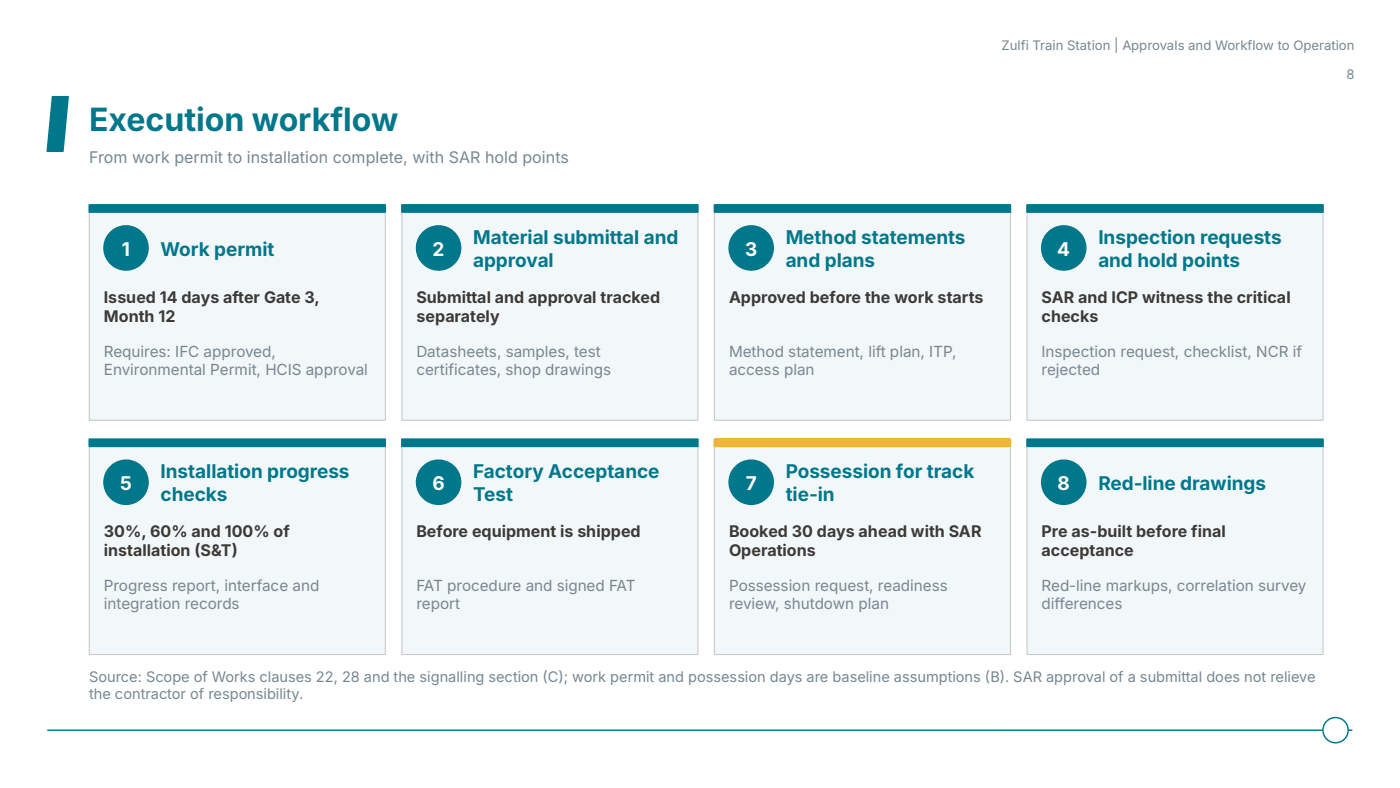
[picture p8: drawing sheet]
<svg xmlns="http://www.w3.org/2000/svg" width="339mm" height="190mm" viewBox="0 0 339 190" stroke-linecap="round" stroke-linejoin="round" font-family="sans-serif">
<defs><g id="words">
<text font-size="7.8" fill="#00778b" x="21.6" y="31.8">Execution workflow</text>
<g font-size="4.6" fill="#00778b">
<text x="114.5" y="59">Material submittal and</text>
<text x="190.1" y="59">Method statements</text>
<text x="265.7" y="59">Inspection requests</text>
<text x="38.9" y="61.8">Work permit</text>
<text x="114.5" y="64.5">approval</text>
<text x="190.1" y="64.5">and plans</text>
<text x="265.7" y="64.5">and hold points</text>
<text x="38.9" y="115.7">Installation progress</text>
<text x="114.5" y="115.7">Factory Acceptance</text>
<text x="190.1" y="115.7">Possession for track</text>
<text x="265.7" y="118.4">Red-line drawings</text>
<text x="38.9" y="121.2">checks</text>
<text x="114.5" y="121.2">Test</text>
<text x="190.1" y="121.2">tie-in</text>
</g>
<g font-size="4.6" fill="#fff">
<text x="29.5" y="61.8">1</text>
<text x="104.7" y="61.8">2</text>
<text x="180.3" y="61.8">3</text>
<text x="255.8" y="61.8">4</text>
<text x="29" y="118.4">5</text>
<text x="104.6" y="118.4">6</text>
<text x="180.4" y="118.4">7</text>
<text x="255.8" y="118.4">8</text>
</g>
<text font-size="3.9" fill="#768692" x="21.6" y="39.4">From work permit to installation complete, with SAR hold points</text>
<g font-size="3.9" fill="#3d3935">
<text x="25.1" y="73.2">Issued 14 days after Gate 3,</text>
<text x="25.1" y="77.9">Month 12</text>
<text x="100.8" y="73.2">Submittal and approval tracked</text>
<text x="100.8" y="77.9">separately</text>
<text x="176.4" y="73.2">Approved before the work starts</text>
<text x="252" y="73.2">SAR and ICP witness the critical</text>
<text x="252" y="77.9">checks</text>
<text x="25.1" y="129.9">30%, 60% and 100% of</text>
<text x="100.8" y="129.9">Before equipment is shipped</text>
<text x="176.4" y="129.9">Booked 30 days ahead with SAR</text>
<text x="252" y="129.9">Pre as-built before final</text>
<text x="25.1" y="134.5">installation (S&amp;T)</text>
<text x="176.4" y="134.5">Operations</text>
<text x="252" y="134.5">acceptance</text>
</g>
<g font-size="3.7" fill="#768692">
<text x="25.1" y="86.2">Requires: IFC approved,</text>
<text x="100.8" y="86.2">Datasheets, samples, test</text>
<text x="176.4" y="86.2">Method statement, lift plan, ITP,</text>
<text x="252" y="86.2">Inspection request, checklist, NCR if</text>
<text x="25.1" y="90.7">Environmental Permit, HCIS approval</text>
<text x="100.8" y="90.7">certificates, shop drawings</text>
<text x="176.4" y="90.7">access plan</text>
<text x="252" y="90.7">rejected</text>
<text x="25.1" y="142.9">Progress report, interface and</text>
<text x="100.8" y="142.9">FAT procedure and signed FAT</text>
<text x="176.4" y="142.9">Possession request, readiness</text>
<text x="252" y="142.9">Red-line markups, correlation survey</text>
<text x="25.1" y="147.3">integration records</text>
<text x="100.8" y="147.3">report</text>
<text x="176.4" y="147.3">review, shutdown plan</text>
<text x="252" y="147.3">differences</text>
</g>
<g font-size="3.5" fill="#768692">
<text x="21.6" y="164.8">Source: Scope of Works clauses 22, 28 and the signalling section (C); work permit and possession days are baseline assumptions (B). SAR approval of a submittal does not relieve</text>
<text x="21.6" y="169.1">the contractor of responsibility.</text>
</g>
<g font-size="3.2" fill="#768692">
<text x="242.3" y="12.1">Zulfi Train Station | Approvals and Workflow to Operation</text>
<text x="325.7" y="19.2">8</text>
</g>
</g></defs>
<path d="M11.4 176.5h315.7" fill="none" stroke="#00778b" stroke-width=".35"/>
<circle cx="323.1" cy="176.5" r="3" fill="#fff"/>
<circle cx="323.1" cy="176.5" r="3" fill="none" stroke="#00778b" stroke-width=".35"/>
<path d="M12.7 23.4h3.8l-1.3 13.2h-3.8z" fill-rule="evenodd" fill="#00778b"/>
<path d="M12.7 23.4h3.8l-1.3 13.2h-3.8z" fill="none" stroke="#00778b" stroke-width=".35"/>
<path d="M21.6 49.5h71.6v52.1h-71.6z" fill-rule="evenodd" fill="#f2f8f9"/>
<path d="M21.6 49.5h71.6v52.1h-71.6z" fill="none" stroke="#c8c9c7" stroke-width=".26"/>
<path d="M21.6 49.5h71.6v1.8h-71.6z" fill-rule="evenodd" fill="#00778b"/>
<path d="M21.6 49.5h71.6v1.8h-71.6z" fill="none" stroke="#00778b" stroke-width=".35"/>
<circle cx="30.5" cy="59.9" r="5.3" fill="#00778b"/>
<circle cx="30.5" cy="59.9" r="5.3" fill="none" stroke="#00778b" stroke-width=".35"/>
<path d="M97.2 49.5h71.6v52.1h-71.6z" fill-rule="evenodd" fill="#f2f8f9"/>
<path d="M97.2 49.5h71.6v52.1h-71.6z" fill="none" stroke="#c8c9c7" stroke-width=".26"/>
<path d="M97.2 49.5h71.6v1.8h-71.6z" fill-rule="evenodd" fill="#00778b"/>
<path d="M97.2 49.5h71.6v1.8h-71.6z" fill="none" stroke="#00778b" stroke-width=".35"/>
<circle cx="106.1" cy="59.9" r="5.3" fill="#00778b"/>
<circle cx="106.1" cy="59.9" r="5.3" fill="none" stroke="#00778b" stroke-width=".35"/>
<path d="M172.8 49.5h71.6v52.1h-71.6z" fill-rule="evenodd" fill="#f2f8f9"/>
<path d="M172.8 49.5h71.6v52.1h-71.6z" fill="none" stroke="#c8c9c7" stroke-width=".26"/>
<path d="M172.8 49.5h71.6v1.8h-71.6z" fill-rule="evenodd" fill="#00778b"/>
<path d="M172.8 49.5h71.6v1.8h-71.6z" fill="none" stroke="#00778b" stroke-width=".35"/>
<circle cx="181.7" cy="59.9" r="5.3" fill="#00778b"/>
<circle cx="181.7" cy="59.9" r="5.3" fill="none" stroke="#00778b" stroke-width=".35"/>
<path d="M248.4 49.5h71.7v52.1h-71.7z" fill-rule="evenodd" fill="#f2f8f9"/>
<path d="M248.4 49.5h71.7v52.1h-71.7z" fill="none" stroke="#c8c9c7" stroke-width=".26"/>
<path d="M248.4 49.5h71.7v1.8h-71.7z" fill-rule="evenodd" fill="#00778b"/>
<path d="M248.4 49.5h71.7v1.8h-71.7z" fill="none" stroke="#00778b" stroke-width=".35"/>
<circle cx="257.3" cy="59.9" r="5.3" fill="#00778b"/>
<circle cx="257.3" cy="59.9" r="5.3" fill="none" stroke="#00778b" stroke-width=".35"/>
<path d="M21.6 106.2h71.6v52h-71.6z" fill-rule="evenodd" fill="#f2f8f9"/>
<path d="M21.6 106.2h71.6v52h-71.6z" fill="none" stroke="#c8c9c7" stroke-width=".26"/>
<path d="M21.6 106.2h71.6v1.7h-71.6z" fill-rule="evenodd" fill="#00778b"/>
<path d="M21.6 106.2h71.6v1.7h-71.6z" fill="none" stroke="#00778b" stroke-width=".35"/>
<circle cx="30.5" cy="116.6" r="5.3" fill="#00778b"/>
<circle cx="30.5" cy="116.6" r="5.3" fill="none" stroke="#00778b" stroke-width=".35"/>
<path d="M97.2 106.2h71.6v52h-71.6z" fill-rule="evenodd" fill="#f2f8f9"/>
<path d="M97.2 106.2h71.6v52h-71.6z" fill="none" stroke="#c8c9c7" stroke-width=".26"/>
<path d="M97.2 106.2h71.6v1.7h-71.6z" fill-rule="evenodd" fill="#00778b"/>
<path d="M97.2 106.2h71.6v1.7h-71.6z" fill="none" stroke="#00778b" stroke-width=".35"/>
<circle cx="106.1" cy="116.6" r="5.3" fill="#00778b"/>
<circle cx="106.1" cy="116.6" r="5.3" fill="none" stroke="#00778b" stroke-width=".35"/>
<path d="M172.8 106.2h71.6v52h-71.6z" fill-rule="evenodd" fill="#f2f8f9"/>
<path d="M172.8 106.2h71.6v52h-71.6z" fill="none" stroke="#c8c9c7" stroke-width=".26"/>
<path d="M172.8 106.2h71.6v1.7h-71.6z" fill-rule="evenodd" fill="#f1b434"/>
<path d="M172.8 106.2h71.6v1.7h-71.6z" fill="none" stroke="#f1b434" stroke-width=".35"/>
<circle cx="181.7" cy="116.6" r="5.3" fill="#00778b"/>
<circle cx="181.7" cy="116.6" r="5.3" fill="none" stroke="#00778b" stroke-width=".35"/>
<path d="M248.4 106.2h71.7v52h-71.7z" fill-rule="evenodd" fill="#f2f8f9"/>
<path d="M248.4 106.2h71.7v52h-71.7z" fill="none" stroke="#c8c9c7" stroke-width=".26"/>
<path d="M248.4 106.2h71.7v1.7h-71.7z" fill-rule="evenodd" fill="#00778b"/>
<path d="M248.4 106.2h71.7v1.7h-71.7z" fill="none" stroke="#00778b" stroke-width=".35"/>
<circle cx="257.3" cy="116.6" r="5.3" fill="#00778b"/>
<circle cx="257.3" cy="116.6" r="5.3" fill="none" stroke="#00778b" stroke-width=".35"/>
<use href="#words"/>
</svg>
